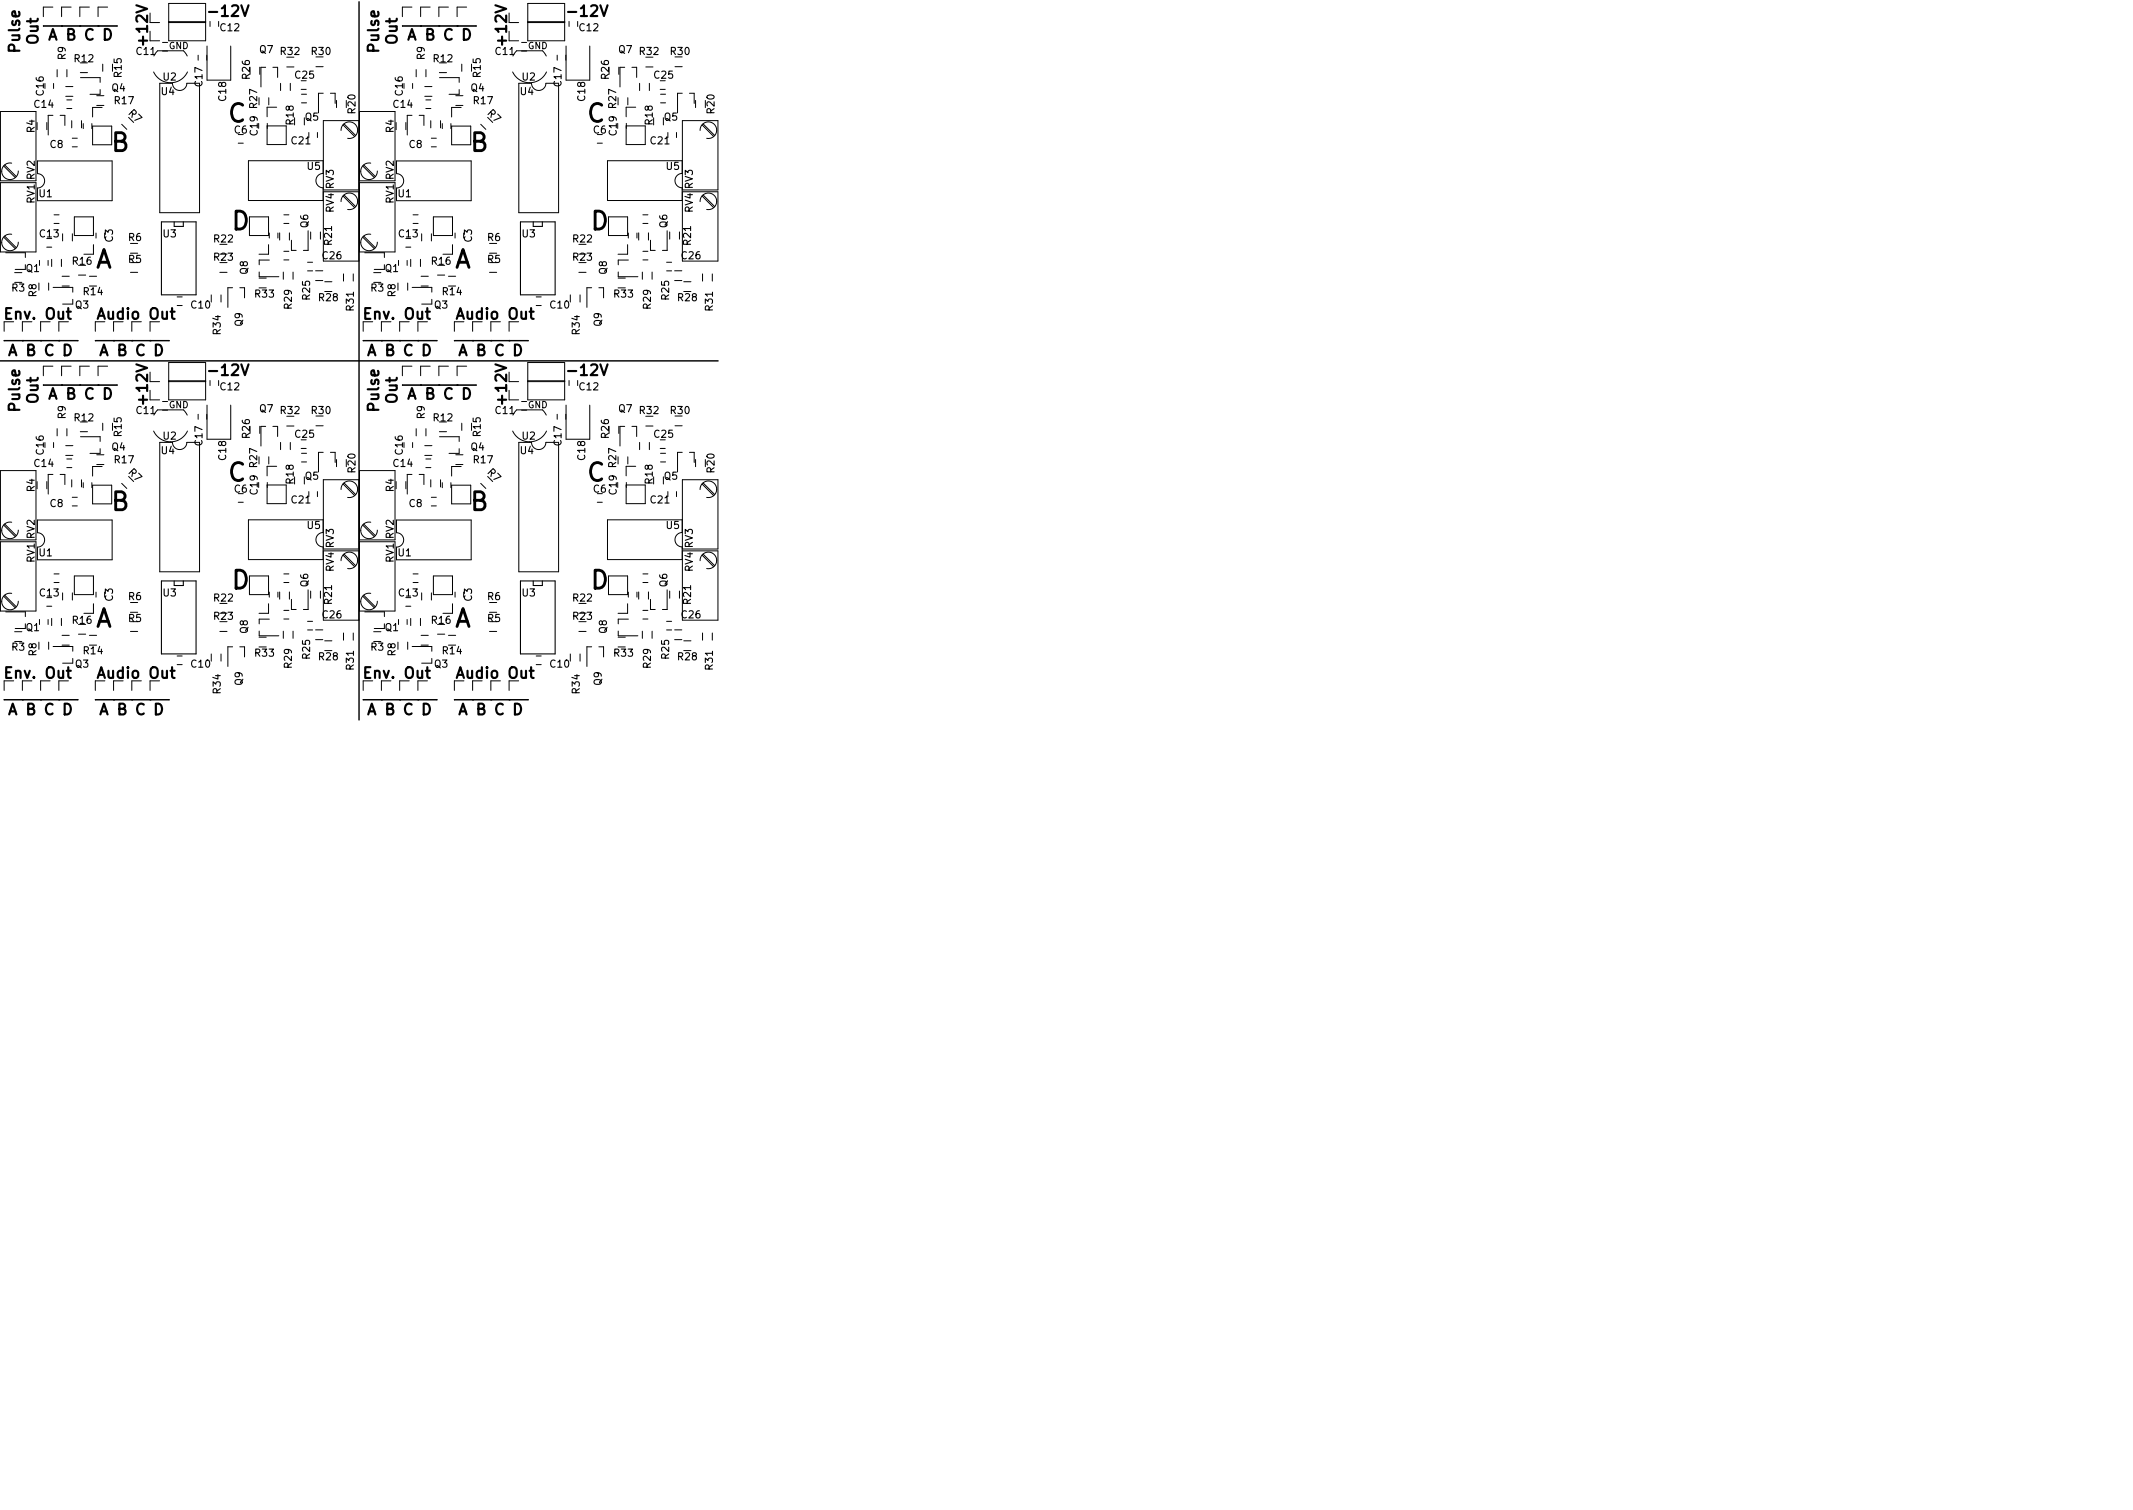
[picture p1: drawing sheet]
<svg xmlns="http://www.w3.org/2000/svg" width="297mm" height="210mm" viewBox="0 0 297 210" stroke-linecap="round" stroke-linejoin="round" font-family="sans-serif">
<defs><g id="words">
<g font-size="3.5">
<text x="31.8" y="17">C</text>
<text x="81.8" y="17">C</text>
<text x="15.5" y="21.1">B</text>
<text x="65.5" y="21.1">B</text>
<text x="32.3" y="32">D</text>
<text x="82.3" y="32">D</text>
<text x="13.2" y="37.4">A</text>
<text x="63.2" y="37.4">A</text>
<text x="15.5" y="71.1">B</text>
<text x="31.8" y="67">C</text>
<text x="65.5" y="71.1">B</text>
<text x="81.8" y="67">C</text>
<text x="32.3" y="82">D</text>
<text x="82.3" y="82">D</text>
<text x="13.2" y="87.4">A</text>
<text x="63.2" y="87.4">A</text>
</g>
<g font-size="2.1">
<text x="6.6" y="5.6">A B C D</text>
<text x="29.5" y="2.3">-12V</text>
<text x="56.6" y="5.6">A B C D</text>
<text x="79.5" y="2.3">-12V</text>
<text x="2.8" y="7.1" transform="rotate(-90 2.8 7.1)">Pulse</text>
<text x="5.3" y="6.1" transform="rotate(-90 5.3 6.1)">Out</text>
<text x="20.6" y="6.1" transform="rotate(-90 20.6 6.1)">+12V</text>
<text x="52.8" y="7.1" transform="rotate(-90 52.8 7.1)">Pulse</text>
<text x="55.3" y="6.1" transform="rotate(-90 55.3 6.1)">Out</text>
<text x="70.6" y="6.1" transform="rotate(-90 70.6 6.1)">+12V</text>
<text x=".5" y="44.5">Env. Out</text>
<text x="13.5" y="44.5">Audio Out</text>
<text x="50.5" y="44.5">Env. Out</text>
<text x="63.5" y="44.5">Audio Out</text>
<text x="1" y="49.6">A B C D</text>
<text x="13.7" y="49.6">A B C D</text>
<text x="29.5" y="52.3">-12V</text>
<text x="51" y="49.6">A B C D</text>
<text x="63.7" y="49.6">A B C D</text>
<text x="79.5" y="52.3">-12V</text>
<text x="2.8" y="57.1" transform="rotate(-90 2.8 57.1)">Pulse</text>
<text x="5.3" y="56.1" transform="rotate(-90 5.3 56.1)">Out</text>
<text x="6.6" y="55.6">A B C D</text>
<text x="20.6" y="56.1" transform="rotate(-90 20.6 56.1)">+12V</text>
<text x="52.8" y="57.1" transform="rotate(-90 52.8 57.1)">Pulse</text>
<text x="55.3" y="56.1" transform="rotate(-90 55.3 56.1)">Out</text>
<text x="56.6" y="55.6">A B C D</text>
<text x="70.6" y="56.1" transform="rotate(-90 70.6 56.1)">+12V</text>
<text x=".5" y="94.5">Env. Out</text>
<text x="13.5" y="94.5">Audio Out</text>
<text x="50.5" y="94.5">Env. Out</text>
<text x="63.5" y="94.5">Audio Out</text>
<text x="1" y="99.6">A B C D</text>
<text x="13.7" y="99.6">A B C D</text>
<text x="51" y="99.6">A B C D</text>
<text x="63.7" y="99.6">A B C D</text>
</g>
<g font-size="1.4">
<text x="30.7" y="4.3">C12</text>
<text x="80.7" y="4.3">C12</text>
<text x="9.1" y="8.3" transform="rotate(-90 9.1 8.3)">R9</text>
<text x="10.4" y="8.7">R12</text>
<text x="16.9" y="10.7" transform="rotate(-90 16.9 10.7)">R15</text>
<text x="19" y="7.6">C11</text>
<text x="22.7" y="11.2">U2</text>
<text x="28.2" y="12" transform="rotate(-90 28.2 12)">C17</text>
<text x="34.8" y="11" transform="rotate(-90 34.8 11)">R26</text>
<text x="36.2" y="7.4">Q7</text>
<text x="39.1" y="7.6">R32</text>
<text x="41.1" y="10.9">C25</text>
<text x="43.4" y="7.6">R30</text>
<text x="59.1" y="8.3" transform="rotate(-90 59.1 8.3)">R9</text>
<text x="60.4" y="8.7">R12</text>
<text x="66.9" y="10.7" transform="rotate(-90 66.9 10.7)">R15</text>
<text x="69" y="7.6">C11</text>
<text x="72.7" y="11.2">U2</text>
<text x="78.2" y="12" transform="rotate(-90 78.2 12)">C17</text>
<text x="84.8" y="11" transform="rotate(-90 84.8 11)">R26</text>
<text x="86.2" y="7.4">Q7</text>
<text x="89.1" y="7.6">R32</text>
<text x="91.1" y="10.9">C25</text>
<text x="93.4" y="7.6">R30</text>
<text x="4.8" y="15">C14</text>
<text x="6.1" y="13.2" transform="rotate(-90 6.1 13.2)">C16</text>
<text x="15.6" y="12.7">Q4</text>
<text x="16" y="14.5">R17</text>
<text x="17.8" y="15.9" transform="rotate(45 17.8 15.9)">R7</text>
<text x="22.5" y="13.2">U4</text>
<text x="31.5" y="14" transform="rotate(-90 31.5 14)">C18</text>
<text x="35.8" y="15" transform="rotate(-90 35.8 15)">R27</text>
<text x="40.9" y="17.3" transform="rotate(-90 40.9 17.3)">R18</text>
<text x="42.5" y="16.8">Q5</text>
<text x="49.5" y="15.8" transform="rotate(-90 49.5 15.8)">R20</text>
<text x="54.8" y="15">C14</text>
<text x="56.1" y="13.2" transform="rotate(-90 56.1 13.2)">C16</text>
<text x="65.6" y="12.7">Q4</text>
<text x="66" y="14.5">R17</text>
<text x="67.8" y="15.9" transform="rotate(45 67.8 15.9)">R7</text>
<text x="72.5" y="13.2">U4</text>
<text x="81.5" y="14" transform="rotate(-90 81.5 14)">C18</text>
<text x="85.8" y="15" transform="rotate(-90 85.8 15)">R27</text>
<text x="90.9" y="17.3" transform="rotate(-90 90.9 17.3)">R18</text>
<text x="92.5" y="16.8">Q5</text>
<text x="99.5" y="15.8" transform="rotate(-90 99.5 15.8)">R20</text>
<text x="4.8" y="18.4" transform="rotate(-90 4.8 18.4)">R4</text>
<text x="7" y="20.6">C8</text>
<text x="32.6" y="18.6">C6</text>
<text x="35.9" y="18.8" transform="rotate(-90 35.9 18.8)">C19</text>
<text x="40.6" y="20.1">C21</text>
<text x="42.8" y="23.6">U5</text>
<text x="54.8" y="18.4" transform="rotate(-90 54.8 18.4)">R4</text>
<text x="57" y="20.6">C8</text>
<text x="82.6" y="18.6">C6</text>
<text x="85.9" y="18.8" transform="rotate(-90 85.9 18.8)">C19</text>
<text x="90.6" y="20.1">C21</text>
<text x="92.8" y="23.6">U5</text>
<text x="4.8" y="28.3" transform="rotate(-90 4.8 28.3)">RV1</text>
<text x="4.8" y="25" transform="rotate(-90 4.8 25)">RV2</text>
<text x="5.5" y="27.5">U1</text>
<text x="46.5" y="29.6" transform="rotate(-90 46.5 29.6)">RV4</text>
<text x="46.5" y="26.3" transform="rotate(-90 46.5 26.3)">RV3</text>
<text x="54.8" y="28.3" transform="rotate(-90 54.8 28.3)">RV1</text>
<text x="54.8" y="25" transform="rotate(-90 54.8 25)">RV2</text>
<text x="55.5" y="27.5">U1</text>
<text x="96.5" y="29.6" transform="rotate(-90 96.5 29.6)">RV4</text>
<text x="96.5" y="26.3" transform="rotate(-90 96.5 26.3)">RV3</text>
<text x="5.6" y="33">C13</text>
<text x="15.7" y="33.7" transform="rotate(-90 15.7 33.7)">C3</text>
<text x="17.9" y="33.6">R6</text>
<text x="22.7" y="33">U3</text>
<text x="29.8" y="33.8">R22</text>
<text x="42.9" y="31.7" transform="rotate(-90 42.9 31.7)">Q6</text>
<text x="46.2" y="34.1" transform="rotate(-90 46.2 34.1)">R21</text>
<text x="55.6" y="33">C13</text>
<text x="65.7" y="33.7" transform="rotate(-90 65.7 33.7)">C3</text>
<text x="67.9" y="33.6">R6</text>
<text x="72.7" y="33">U3</text>
<text x="79.8" y="33.8">R22</text>
<text x="92.9" y="31.7" transform="rotate(-90 92.9 31.7)">Q6</text>
<text x="96.2" y="34.1" transform="rotate(-90 96.2 34.1)">R21</text>
<text x="1.7" y="40.6">R3</text>
<text x="3.6" y="37.9">Q1</text>
<text x="5.1" y="41.3" transform="rotate(-90 5.1 41.3)">R8</text>
<text x="10.2" y="36.9">R16</text>
<text x="11.7" y="41.1">R14</text>
<text x="17.9" y="36.6">R5</text>
<text x="29.8" y="36.3">R23</text>
<text x="34.5" y="38.2" transform="rotate(-90 34.5 38.2)">Q8</text>
<text x="35.6" y="41.4">R33</text>
<text x="43.2" y="41.7" transform="rotate(-90 43.2 41.7)">R25</text>
<text x="44.4" y="41.9">R28</text>
<text x="45" y="36.1">C26</text>
<text x="51.7" y="40.6">R3</text>
<text x="53.6" y="37.9">Q1</text>
<text x="55.1" y="41.3" transform="rotate(-90 55.1 41.3)">R8</text>
<text x="60.2" y="36.9">R16</text>
<text x="61.7" y="41.1">R14</text>
<text x="67.9" y="36.6">R5</text>
<text x="79.8" y="36.3">R23</text>
<text x="84.5" y="38.2" transform="rotate(-90 84.5 38.2)">Q8</text>
<text x="85.6" y="41.4">R33</text>
<text x="93.2" y="41.7" transform="rotate(-90 93.2 41.7)">R25</text>
<text x="94.4" y="41.9">R28</text>
<text x="95" y="36.1">C26</text>
<text x="10.5" y="43">Q3</text>
<text x="26.7" y="43">C10</text>
<text x="30.7" y="46.5" transform="rotate(-90 30.7 46.5)">R34</text>
<text x="33.8" y="45.4" transform="rotate(-90 33.8 45.4)">Q9</text>
<text x="40.6" y="43" transform="rotate(-90 40.6 43)">R29</text>
<text x="49.3" y="43.2" transform="rotate(-90 49.3 43.2)">R31</text>
<text x="60.5" y="43">Q3</text>
<text x="76.7" y="43">C10</text>
<text x="80.7" y="46.5" transform="rotate(-90 80.7 46.5)">R34</text>
<text x="83.8" y="45.4" transform="rotate(-90 83.8 45.4)">Q9</text>
<text x="90.6" y="43" transform="rotate(-90 90.6 43)">R29</text>
<text x="99.3" y="43.2" transform="rotate(-90 99.3 43.2)">R31</text>
<text x="9.1" y="58.3" transform="rotate(-90 9.1 58.3)">R9</text>
<text x="10.4" y="58.7">R12</text>
<text x="19" y="57.6">C11</text>
<text x="30.7" y="54.3">C12</text>
<text x="36.2" y="57.4">Q7</text>
<text x="39.1" y="57.6">R32</text>
<text x="43.4" y="57.6">R30</text>
<text x="59.1" y="58.3" transform="rotate(-90 59.1 58.3)">R9</text>
<text x="60.4" y="58.7">R12</text>
<text x="69" y="57.6">C11</text>
<text x="80.7" y="54.3">C12</text>
<text x="86.2" y="57.4">Q7</text>
<text x="89.1" y="57.6">R32</text>
<text x="93.4" y="57.6">R30</text>
<text x="4.8" y="65">C14</text>
<text x="6.1" y="63.2" transform="rotate(-90 6.1 63.2)">C16</text>
<text x="15.6" y="62.7">Q4</text>
<text x="16" y="64.5">R17</text>
<text x="16.9" y="60.7" transform="rotate(-90 16.9 60.7)">R15</text>
<text x="17.8" y="65.9" transform="rotate(45 17.8 65.9)">R7</text>
<text x="22.5" y="63.2">U4</text>
<text x="22.7" y="61.2">U2</text>
<text x="28.2" y="62" transform="rotate(-90 28.2 62)">C17</text>
<text x="31.5" y="64" transform="rotate(-90 31.5 64)">C18</text>
<text x="34.8" y="61" transform="rotate(-90 34.8 61)">R26</text>
<text x="35.8" y="65" transform="rotate(-90 35.8 65)">R27</text>
<text x="41.1" y="60.9">C25</text>
<text x="49.5" y="65.8" transform="rotate(-90 49.5 65.8)">R20</text>
<text x="54.8" y="65">C14</text>
<text x="56.1" y="63.2" transform="rotate(-90 56.1 63.2)">C16</text>
<text x="65.6" y="62.7">Q4</text>
<text x="66" y="64.5">R17</text>
<text x="66.9" y="60.7" transform="rotate(-90 66.9 60.7)">R15</text>
<text x="67.8" y="65.9" transform="rotate(45 67.8 65.9)">R7</text>
<text x="72.5" y="63.2">U4</text>
<text x="72.7" y="61.2">U2</text>
<text x="78.2" y="62" transform="rotate(-90 78.2 62)">C17</text>
<text x="81.5" y="64" transform="rotate(-90 81.5 64)">C18</text>
<text x="84.8" y="61" transform="rotate(-90 84.8 61)">R26</text>
<text x="85.8" y="65" transform="rotate(-90 85.8 65)">R27</text>
<text x="91.1" y="60.9">C25</text>
<text x="99.5" y="65.8" transform="rotate(-90 99.5 65.8)">R20</text>
<text x="4.8" y="68.4" transform="rotate(-90 4.8 68.4)">R4</text>
<text x="7" y="70.6">C8</text>
<text x="32.6" y="68.6">C6</text>
<text x="35.9" y="68.8" transform="rotate(-90 35.9 68.8)">C19</text>
<text x="40.6" y="70.1">C21</text>
<text x="40.9" y="67.3" transform="rotate(-90 40.9 67.3)">R18</text>
<text x="42.5" y="66.8">Q5</text>
<text x="54.8" y="68.4" transform="rotate(-90 54.8 68.4)">R4</text>
<text x="57" y="70.6">C8</text>
<text x="82.6" y="68.6">C6</text>
<text x="85.9" y="68.8" transform="rotate(-90 85.9 68.8)">C19</text>
<text x="90.6" y="70.1">C21</text>
<text x="90.9" y="67.3" transform="rotate(-90 90.9 67.3)">R18</text>
<text x="92.5" y="66.8">Q5</text>
<text x="4.8" y="75" transform="rotate(-90 4.8 75)">RV2</text>
<text x="5.5" y="77.5">U1</text>
<text x="42.8" y="73.6">U5</text>
<text x="46.5" y="76.3" transform="rotate(-90 46.5 76.3)">RV3</text>
<text x="54.8" y="75" transform="rotate(-90 54.8 75)">RV2</text>
<text x="55.5" y="77.5">U1</text>
<text x="92.8" y="73.6">U5</text>
<text x="96.5" y="76.3" transform="rotate(-90 96.5 76.3)">RV3</text>
<text x="4.8" y="78.3" transform="rotate(-90 4.8 78.3)">RV1</text>
<text x="5.6" y="83">C13</text>
<text x="15.7" y="83.7" transform="rotate(-90 15.7 83.7)">C3</text>
<text x="17.9" y="83.6">R6</text>
<text x="22.7" y="83">U3</text>
<text x="29.8" y="83.8">R22</text>
<text x="42.9" y="81.7" transform="rotate(-90 42.9 81.7)">Q6</text>
<text x="46.5" y="79.6" transform="rotate(-90 46.5 79.6)">RV4</text>
<text x="54.8" y="78.3" transform="rotate(-90 54.8 78.3)">RV1</text>
<text x="55.6" y="83">C13</text>
<text x="65.7" y="83.7" transform="rotate(-90 65.7 83.7)">C3</text>
<text x="67.9" y="83.6">R6</text>
<text x="72.7" y="83">U3</text>
<text x="79.8" y="83.8">R22</text>
<text x="92.9" y="81.7" transform="rotate(-90 92.9 81.7)">Q6</text>
<text x="96.5" y="79.6" transform="rotate(-90 96.5 79.6)">RV4</text>
<text x="3.6" y="87.9">Q1</text>
<text x="10.2" y="86.9">R16</text>
<text x="17.9" y="86.6">R5</text>
<text x="29.8" y="86.3">R23</text>
<text x="34.5" y="88.2" transform="rotate(-90 34.5 88.2)">Q8</text>
<text x="45" y="86.1">C26</text>
<text x="46.2" y="84.1" transform="rotate(-90 46.2 84.1)">R21</text>
<text x="53.6" y="87.9">Q1</text>
<text x="60.2" y="86.9">R16</text>
<text x="67.9" y="86.6">R5</text>
<text x="79.8" y="86.3">R23</text>
<text x="84.5" y="88.2" transform="rotate(-90 84.5 88.2)">Q8</text>
<text x="95" y="86.1">C26</text>
<text x="96.2" y="84.1" transform="rotate(-90 96.2 84.1)">R21</text>
<text x="1.7" y="90.6">R3</text>
<text x="5.1" y="91.3" transform="rotate(-90 5.1 91.3)">R8</text>
<text x="10.5" y="93">Q3</text>
<text x="11.7" y="91.1">R14</text>
<text x="26.7" y="93">C10</text>
<text x="33.8" y="95.4" transform="rotate(-90 33.8 95.4)">Q9</text>
<text x="35.6" y="91.4">R33</text>
<text x="40.6" y="93" transform="rotate(-90 40.6 93)">R29</text>
<text x="43.2" y="91.7" transform="rotate(-90 43.2 91.7)">R25</text>
<text x="44.4" y="91.9">R28</text>
<text x="49.3" y="93.2" transform="rotate(-90 49.3 93.2)">R31</text>
<text x="51.7" y="90.6">R3</text>
<text x="55.1" y="91.3" transform="rotate(-90 55.1 91.3)">R8</text>
<text x="60.5" y="93">Q3</text>
<text x="61.7" y="91.1">R14</text>
<text x="76.7" y="93">C10</text>
<text x="83.8" y="95.4" transform="rotate(-90 83.8 95.4)">Q9</text>
<text x="85.6" y="91.4">R33</text>
<text x="90.6" y="93" transform="rotate(-90 90.6 93)">R29</text>
<text x="93.2" y="91.7" transform="rotate(-90 93.2 91.7)">R25</text>
<text x="94.4" y="91.9">R28</text>
<text x="99.3" y="93.2" transform="rotate(-90 99.3 93.2)">R31</text>
<text x="30.7" y="96.5" transform="rotate(-90 30.7 96.5)">R34</text>
<text x="80.7" y="96.5" transform="rotate(-90 80.7 96.5)">R34</text>
</g>
<g font-size="1.3">
<text x="23.5" y="6.8">GND</text>
<text x="73.5" y="6.8">GND</text>
<text x="23.5" y="56.8">GND</text>
<text x="73.5" y="56.8">GND</text>
</g>
</g></defs>
<g fill="none" stroke="#000" stroke-width=".3">
<path d="M9.3 43.4h.6M9.5 42.9v1.3l.1 .1 .3 .1M23.7 43.4h.6M24 42.9v1.3v.1l.3 .1M59.3 43.4h.6M59.5 42.9v1.3l.1 .1 .3 .1M73.7 43.4h.6M74 42.9v1.3v.1l.3 .1M9.3 93.4h.6M9.5 92.9v1.3l.1 .1 .3 .1M23.7 93.4h.6M24 92.9v1.3v.1l.3 .1"/>
<path d="M59.3 93.4h.6M59.5 92.9v1.3l.1 .1 .3 .1M73.7 93.4h.6M74 92.9v1.3v.1l.3 .1"/>
</g>
<path d="M50 .2v100M0 50.2h100" fill="none" stroke="#000" stroke-width=".2"/>
<g fill="none" stroke="#000" stroke-width=".14">
<path d="M.1 15.5h4.9v9.7h-4.9zM6.5 17.1v1M7.4 1h-1.4v1.3M7.4 16.1h-.7v2.7M7.5 11.6v.7M8 9.7v1M8.4 16.1h.6v1.4M9.2 13.4h1M9.2 12.1h1M9.3 13.9h.7M9.3 15.1h.7M9.3 9.7v1"/>
<path d="M9.9 1h-1.3v1.3M10 16.8v1M10.1 19.2h.7M11.2 10.1h1M11.2 10.8h2.7M11.3 16.8v1M11.6 17.2v.7M12.4 1h-1.3v1.3M12.8 17.2v.7M13.5 13.3h1M13.5 14.7h1M13.9 12.5v.6h-1.4"/>
<path d="M13.9 10.8v.7M14.2 15h-1.3v1.3M14.3 8.9v1M15 1h-1.3v1.3M15.6 17.6h-2.7v2.6h2.7M16.9 17.3l.8 .7M20.9 5.7h1.3M20.9 3.1h1.3M21.4 10a2.6 2.6 0 0 0 2.3 1.5 2.6 2.6 0 0 0 2.4-1.5M21.4 7.8l.5-.7h3.6l.6 .7M22.2 11.6h1.8a1 1 0 0 0 1 1 1 1 0 0 0 1-1h1.8v18h-5.6zM22.6 5.9h.7"/>
<path d="M22.6 7.1h.7M23.5 .5h5.1v5.2h-5.1zM23.5 3h5.1M23.5 3.1h5.1M27.6 7.7v.7M28.8 7.7v.7M28.8 6.4v4.8h3.3v-4.8M29.2 3v.7M33.2 19.9h.7M36.2 9.4v1M37 9.4h-.7v2.7M37.2 17.5h2.7v2.6h-2.7z"/>
<path d="M37.2 17.2v.7M37.4 13.6v1M38 9.4h.7v1.4M38.5 14.9h-1.3v1.4M39.1 11.6v1M39.9 9.3h1M40.4 11.6v1M41.9 12.4h.7M42 14.3h.7M42 13.1h.7M42.4 16.4v1M43 18.5v.7"/>
<path d="M44 9.3h1M44.2 18.5v.7M45 13h-.6v2.7M45 16.8h5v9.6h-5zM46 13h.7v1.4M46.9 14v1M47.8 17.4l1.6 1.6M47.9 17.3l1.6 1.6M49.8 18.1a1.15 1.15 0 0 1-1.4 1.2M49.8 18.1a1.16 1.16 0 0 0-1.2-1.1 1.16 1.16 0 0 0-1.1 1.2M50.1 15.5h4.9v9.7h-4.9zM56.5 17.1v1"/>
<path d="M57.4 1h-1.4v1.3M57.4 16.1h-.7v2.7M57.5 11.6v.7M58 9.7v1M58.4 16.1h.6v1.4M59.2 13.4h1M59.2 12.1h1M59.3 13.9h.7M59.3 15.1h.7M59.3 9.7v1M59.9 1h-1.3v1.3M60 16.8v1"/>
<path d="M60.1 19.2h.7M61.2 10.1h1M61.2 10.8h2.7M61.3 16.8v1M61.6 17.2v.7M62.4 1h-1.3v1.3M62.8 17.2v.7M63.5 13.3h1M63.5 14.7h1M63.9 12.5v.6h-1.4M63.9 10.8v.7M64.2 15h-1.3v1.3"/>
<path d="M64.3 8.9v1M65 1h-1.3v1.3M65.6 17.6h-2.7v2.6h2.7M66.9 17.3l.8 .7M70.9 5.7h1.3M70.9 3.1h1.3M71.4 10a2.6 2.6 0 0 0 2.3 1.5 2.6 2.6 0 0 0 2.4-1.5M71.4 7.8l.5-.7h3.6l.6 .7M72.2 11.6h1.8a1 1 0 0 0 1 1 1 1 0 0 0 1-1h1.8v18h-5.6zM72.6 5.9h.7M72.6 7.1h.7M73.5 .5h5.1v5.2h-5.1z"/>
<path d="M73.5 3h5.1M73.5 3.1h5.1M77.6 7.7v.7M78.8 7.7v.7M78.8 6.4v4.8h3.3v-4.8M79.2 3v.7M83.2 19.9h.7M86.2 9.4v1M87 9.4h-.7v2.7M87.2 17.2v2.9h2.7v-2.6h-2.7M87.4 13.6v1M88 9.4h.7v1.4"/>
<path d="M88.5 14.9h-1.3v1.4M89.1 11.6v1M89.9 9.3h1M90.4 11.6v1M91.9 12.4h.7M92 14.3h.7M92 13.1h.7M92.4 16.4v1M93 18.5v.7M94 9.3h1M94.2 18.5v.7M95 13h-.6v2.7"/>
<path d="M95 16.8h5v9.6h-5zM96 13h.7v1.4M96.9 14v1M97.8 17.4l1.6 1.6M97.9 17.3l1.6 1.6M99.8 18.1a1.15 1.15 0 0 1-1.4 1.2M99.8 18.1a1.16 1.16 0 0 0-1.2-1.1 1.16 1.16 0 0 0-1.1 1.2M.1 25.4h4.9v9.7h-4.9zM.5 23.1l1.6 1.6M.5 33l1.6 1.6M.7 23l1.6 1.6M.7 32.9l1.6 1.6"/>
<path d="M.8 35.2h2.7v.7M1.6 22.7a1.15 1.15 0 0 0-1.4 1.2M1.6 32.6a1.15 1.15 0 0 0-1.4 1 1.15 1.15 0 0 0 1.1 1.3 1.15 1.15 0 0 0 1.2-1.2M2 38h1M2.1 37.5h1.4M2.5 23.8a1.15 1.15 0 0 1-1.1 1.2 1.15 1.15 0 0 1-1.2-1.2M5.2 24.2a1 1 0 0 1 1 1 1 1 0 0 1-1 1M5.2 22.4h10.4v5.5h-10.4M5.5 36.3v.7M6.5 34.4h.7M6.7 36.3v.7M6.8 39.4v1"/>
<path d="M7.2 36.1v1M7.5 31.1h.7M7.5 29.9h.7M8.6 36.1v1M8.6 38.5h1M8.6 39.8h1M8.7 32.6v1M10.1 20.4h.7M10.1 32.6v1M10.4 30.2h2.6v2.6h-2.6zM10.9 38.3h1M13.4 32.4v.7"/>
<path d="M18.2 37.9h1M30.6 37.9h1M34.7 30.2h2.7v2.6h-2.7M36.1 38.7h1M36.1 37.9v.6h2.7M37.4 34.1v1.3h-1.3M37.5 32.4v.7M37.5 36.2h-1.4v.7M38.7 32.4v.7M38.9 32.4v1M39.5 37.9v1M39.5 36.2h.7"/>
<path d="M39.5 35h.7M39.5 31.1h.7M39.5 29.9h.7M40.3 32.4v1M40.6 33.5v1.4h.6M40.8 37.9v1M42.2 34.9h.7M42.8 37.7h.7M42.8 36.5h.7M42.9 32.1v2.8M43.3 32.3v1M43.9 37.7h1.1"/>
<path d="M43.9 39.1h1.1M44.6 32.3v1M45 22.4h-10.4v5.5h10.4v-1.7a1 1 0 0 1-1-1 1 1 0 0 1 1-1M45 26.7h5v9.7h-5zM45.2 39.2h1M47.8 27.3l1.6 1.6M47.8 38.1v1M47.9 27.2l1.6 1.6M49.2 38.1v1M49.8 28a1.15 1.15 0 0 1-1.4 1.2M49.8 28a1.16 1.16 0 0 0-1.2-1.1 1.16 1.16 0 0 0-1.1 1.2M50.1 25.4h4.9v9.7h-4.9z"/>
<path d="M50.5 23.1l1.6 1.6M50.5 33l1.6 1.6M50.7 23l1.6 1.6M50.7 32.9l1.6 1.6M50.8 35.2h2.7v.7M51.6 22.7a1.15 1.15 0 0 0-1.4 1.2M51.6 32.6a1.15 1.15 0 0 0-1.4 1 1.15 1.15 0 0 0 1.1 1.3 1.15 1.15 0 0 0 1.2-1.2M52 38h1M52.1 37.5h1.4M52.5 23.8a1.15 1.15 0 0 1-1.1 1.2 1.15 1.15 0 0 1-1.2-1.2M55.2 24.2a1 1 0 0 1 1 1 1 1 0 0 1-1 1M55.2 22.4h10.4v5.5h-10.4"/>
<path d="M55.5 36.3v.7M56.5 34.4h.7M56.7 36.3v.7M56.8 39.4v1M57.2 36.1v1M57.5 31.1h.7M57.5 29.9h.7M58.6 36.1v1M58.6 38.5h1M58.6 39.8h1M58.7 32.6v1M60.1 20.4h.7"/>
<path d="M60.1 32.6v1M60.4 30.2h2.6v2.6h-2.6zM60.9 38.3h1M63.4 32.4v.7M68.2 37.9h1M80.6 37.9h1M84.7 30.2h2.7v2.6h-2.7M86.1 38.7h1M86.1 37.9v.6h2.7M87.4 34.1v1.3h-1.3M87.5 32.4v.7M87.5 36.2h-1.4v.7"/>
<path d="M88.7 32.4v.7M88.9 32.4v1M89.5 37.9v1M89.5 36.2h.7M89.5 35h.7M89.5 31.1h.7M89.5 29.9h.7M90.3 32.4v1M90.6 33.5v1.4h.6M90.8 37.9v1M92.8 37.7h.7M92.8 36.5h.7"/>
<path d="M92.9 32.1v2.8h-.7M93.3 32.3v1M94 37.7h1M94 39.1h1M94.6 32.3v1M95 22.4h-10.4v5.5h10.4v-1.7a1 1 0 0 1-1-1 1 1 0 0 1 1-1M95 26.7h5v9.7h-5zM95.2 39.2h1M97.5 28.1a1.15 1.15 0 0 1 1.2-1.2 1.15 1.15 0 0 1 1.1 1.3 1.15 1.15 0 0 1-1.4 1M97.8 27.3l1.6 1.6M97.8 38.1v1M97.9 27.2l1.6 1.6"/>
<path d="M99.2 38.1v1M.6 44.8v1.3M3.1 44.8v1.3M5.7 44.8v1.3M7.4 51h-1.4v1.3M7.4 40h2.7M8 59.7v1M8.2 47.4h2.7l-2.7 .1M8.2 44.8v1.3M8.7 42.3h1.4M9.3 59.7v1M9.9 51h-1.3v1.3"/>
<path d="M10.1 40v.7M12.4 51h-1.3v1.3M13.3 44.8v1.3M14.3 58.9v1M15 51h-1.3v1.3M15.8 44.8v1.3M18.4 44.8v1.3M20.9 55.7h1.3M20.9 53.1h1.3M20.9 47.4h2.7l-2.7 .1M20.9 44.8v1.3M21.4 57.8l.5-.7h3.6l.6 .7"/>
<path d="M22.6 55.9h.7M22.6 57.1h.7M23.5 50.5h5.1v5.2h-5.1zM23.5 53h5.1M23.5 53.1h5.1M24.7 41.3h.7M24.7 42.5h.7M27.6 57.7v.7M28.8 57.7v.7M28.8 56.4v4.8h3.3v-4.8M29.2 53v.7M29.4 41.1v1"/>
<path d="M30.8 41.1v1M32.4 40.1h-.7v2.7M33.4 40.1h.7v1.4M36.2 59.4v1M37 59.4h-.7v2.7M38 59.4h.7v1.4M39.9 59.3h1M44 59.3h1M50.6 44.8v1.3M53.1 44.8v1.3M55.7 44.8v1.3M57.4 51h-1.4v1.3"/>
<path d="M57.4 40h2.7M58 59.7v1M58.2 47.4h2.7l-2.7 .1M58.2 44.8v1.3M58.7 42.3h1.4M59.3 59.7v1M59.9 51h-1.3v1.3M60.1 40v.7M62.4 51h-1.3v1.3M63.3 44.8v1.3M64.3 58.9v1M65 51h-1.3v1.3"/>
<path d="M65.8 44.8v1.3M68.4 44.8v1.3M70.9 55.7h1.3M70.9 53.1h1.3M70.9 47.4h2.7l-2.7 .1M70.9 44.8v1.3M71.4 57.8l.5-.7h3.6l.6 .7M72.6 55.9h.7M72.6 57.1h.7M73.5 50.5h5.1v5.2h-5.1zM73.5 53h5.1M73.5 53.1h5.1"/>
<path d="M74.7 41.3h.7M74.7 42.5h.7M77.6 57.7v.7M78.8 57.7v.7M78.8 56.4v4.8h3.3v-4.8M79.2 53v.7M79.4 41.1v1M80.8 41.1v1M81.7 40.1h.7M81.7 40.1v2.7M83.4 40.1h.7v1.4M86.2 59.4v1"/>
<path d="M87 59.4h-.7v2.7M88 59.4h.7v1.4M89.9 59.3h1M94 59.3h1M.1 65.5h4.9v9.7h-4.9zM.1 75.4h4.9v9.7h-4.9zM.5 73.1l1.6 1.6M.7 73l1.6 1.6M1.6 72.7a1.15 1.15 0 0 0-1.4 1.2M2.5 73.8a1.15 1.15 0 0 1-1.1 1.2 1.15 1.15 0 0 1-1.2-1.2M5.2 74.2a1 1 0 0 1 1 1 1 1 0 0 1-1 1M5.2 72.4h10.4v5.5h-10.4"/>
<path d="M6.5 67.1v1M7.4 66.1h-.7v2.7M7.5 61.6v.7M7.5 79.9h.7M8.4 66.1h.6v1.4M9.2 63.4h1M9.2 62.1h1M9.3 63.9h.7M9.3 65.1h.7M10 66.8v1M10.1 69.2h.7M10.1 70.4h.7"/>
<path d="M11.2 60.1h1M11.2 60.8h2.7M11.3 66.8v1M11.6 67.2v.7M12.8 67.2v.7M13.5 63.3h1M13.5 64.7h1M13.9 62.5v.6h-1.4M13.9 60.8v.7M14.2 65h-1.3v1.3M15.6 67.6h-2.7v2.6h2.7M16.9 67.3l.8 .7"/>
<path d="M21.4 60a2.6 2.6 0 0 0 2.3 1.5 2.6 2.6 0 0 0 2.4-1.5M22.2 61.6h1.8a1 1 0 0 0 1 1 1 1 0 0 0 1-1h1.8v18h-5.6zM33.2 69.9h.7M37.2 67.5h2.7v2.6h-2.7zM37.2 67.2v.7M37.4 63.6v1M38.5 64.9h-1.3v1.4M39.1 61.6v1M39.5 79.9h.7M40.4 61.6v1M41.9 62.4h.7M42 64.3h.7"/>
<path d="M42 63.1h.7M42.4 66.4v1M43 68.5v.7M44.2 68.5v.7M45 72.4h-10.4v5.5h10.4v-1.7a1 1 0 0 1-1-1 1 1 0 0 1 1-1M45 63h-.7l.1 2.7M45 66.8h5v9.6h-5zM45 76.7h5v9.7h-5zM46 63h.7v1.4M46.9 64v1M47.8 67.4l1.6 1.6M47.8 77.3l1.6 1.6"/>
<path d="M47.9 67.3l1.6 1.6M47.9 77.2l1.6 1.6M49.8 68.1a1.15 1.15 0 0 1-1.4 1.2M49.8 78a1.15 1.15 0 0 1-1.4 1.2M49.8 68.1a1.16 1.16 0 0 0-1.2-1.1 1.16 1.16 0 0 0-1.1 1.2M49.8 78a1.16 1.16 0 0 0-1.2-1.1 1.16 1.16 0 0 0-1.1 1.2M50.1 65.5h4.9v9.7h-4.9zM50.1 75.4h4.9v9.7h-4.9zM50.5 73.1l1.6 1.6M50.7 73l1.6 1.6M51.6 72.7a1.15 1.15 0 0 0-1.4 1.2M52.5 73.8a1.15 1.15 0 0 1-1.1 1.2 1.15 1.15 0 0 1-1.2-1.2"/>
<path d="M55.2 74.2a1 1 0 0 1 1 1 1 1 0 0 1-1 1M55.2 72.4h10.4v5.5h-10.4M56.5 67.1v1M57.4 66.1h-.7v2.7M57.5 61.6v.7M57.5 79.9h.7M58.4 66.1h.6v1.4M59.2 63.4h1M59.2 62.1h1M59.3 63.9h.7M59.3 65.1h.7M60 66.8v1"/>
<path d="M60.1 69.2h.7M60.1 70.4h.7M61.2 60.1h1M61.2 60.8h2.7M61.3 66.8v1M61.6 67.2v.7M62.8 67.2v.7M63.5 63.3h1M63.5 64.7h1M63.9 62.5v.6h-1.4M63.9 60.8v.7M64.2 65h-1.3v1.3"/>
<path d="M65.6 67.6h-2.7v2.6h2.7M66.9 67.3l.8 .7M71.4 60a2.6 2.6 0 0 0 2.3 1.5 2.6 2.6 0 0 0 2.4-1.5M72.2 61.6h1.8a1 1 0 0 0 1 1 1 1 0 0 0 1-1h1.8v18h-5.6zM83.2 69.9h.7M87.2 67.2v2.9h2.7v-2.6h-2.7M87.4 63.6v1M88.5 64.9h-1.3v1.4M89.1 61.6v1M89.5 79.9h.7M90.4 61.6v1M91.9 62.4h.7"/>
<path d="M92 64.3h.7M92 63.1h.7M92.4 66.4v1M93 68.5v.7M94.2 68.5v.7M95 72.4h-10.4v5.5h10.4v-1.7a1 1 0 0 1-1-1 1 1 0 0 1 1-1M95 63h-.7l.1 2.7M95 66.8h5v9.6h-5zM95 76.7h5v9.7h-5zM96 63h.7v1.4M96.9 64v1M97.5 78.1a1.15 1.15 0 0 1 1.2-1.2 1.15 1.15 0 0 1 1.1 1.3 1.15 1.15 0 0 1-1.4 1"/>
<path d="M97.8 67.4l1.6 1.6M97.8 77.3l1.6 1.6M97.9 67.3l1.6 1.6M97.9 77.2l1.6 1.6M99.8 68.1a1.15 1.15 0 0 1-1.4 1.2M99.8 68.1a1.16 1.16 0 0 0-1.2-1.1 1.16 1.16 0 0 0-1.1 1.2M.5 83l1.6 1.6M.6 94.8v1.3M.7 82.9l1.6 1.6M.8 85.2h2.7v.7M1.6 82.6a1.15 1.15 0 0 0-1.4 1 1.15 1.15 0 0 0 1.1 1.3 1.15 1.15 0 0 0 1.2-1.2M2 88h1"/>
<path d="M2.1 87.5h1.4M3.1 94.8v1.3M5.5 86.3v.7M5.7 94.8v1.3M6.5 84.4h.7M6.7 86.3v.7M6.8 89.4v1M7.2 86.1v1M7.4 90h2.7M7.5 81.1h.7M8.2 97.4h2.7l-2.7 .1M8.2 94.8v1.3"/>
<path d="M8.6 86.1v1M8.6 88.5h1M8.6 89.8h1M8.7 82.6v1M8.7 92.3h1.4M10.1 82.6v1M10.1 90v.7M10.4 80.2h2.6v2.6h-2.6zM10.9 88.3h1M13.3 94.8v1.3M13.4 82.4v.7M15.8 94.8v1.3"/>
<path d="M18.2 87.9h1M18.4 94.8v1.3M20.9 97.4h2.7l-2.7 .1M20.9 94.8v1.3M24.7 91.3h.7M24.7 92.5h.7M29.4 91.1v1M30.6 87.9h1M30.8 91.1v1M32.4 90.1h-.7v2.7M33.4 90.1h.7v1.4M34.7 80.2h2.7v2.6h-2.7"/>
<path d="M36.1 88.7h1M36.1 87.9v.6h2.7M37.4 84.1v1.3h-1.3M37.5 82.4v.7M37.5 86.2h-1.4v.7M38.7 82.4v.7M38.9 82.4v1M39.5 87.9v1M39.5 86.2h.7M39.5 85h.7M39.5 81.1h.7M40.3 82.4v1"/>
<path d="M40.6 83.5v1.4h.6M40.8 87.9v1M42.2 84.9h.7M42.8 87.7h.7M42.8 86.5h.7M42.9 82.1v2.8M43.3 82.3v1M43.9 87.7h1.1M43.9 89.1h1.1M44.6 82.3v1M45.2 89.2h1M47.8 88.1v1"/>
<path d="M49.2 88.1v1M50.5 83l1.6 1.6M50.6 94.8v1.3M50.7 82.9l1.6 1.6M50.8 85.2h2.7v.7M51.6 82.6a1.15 1.15 0 0 0-1.4 1 1.15 1.15 0 0 0 1.1 1.3 1.15 1.15 0 0 0 1.2-1.2M52 88h1M52.1 87.5h1.4M53.1 94.8v1.3M55.5 86.3v.7M55.7 94.8v1.3M56.5 84.4h.7"/>
<path d="M56.7 86.3v.7M56.8 89.4v1M57.2 86.1v1M57.4 90h2.7M57.5 81.1h.7M58.2 97.4h2.7l-2.7 .1M58.2 94.8v1.3M58.6 86.1v1M58.6 88.5h1M58.6 89.8h1M58.7 82.6v1M58.7 92.3h1.4"/>
<path d="M60.1 82.6v1M60.1 90v.7M60.4 80.2h2.6v2.6h-2.6zM60.9 88.3h1M63.3 94.8v1.3M63.4 82.4v.7M65.8 94.8v1.3M68.2 87.9h1M68.4 94.8v1.3M70.9 97.4h2.7l-2.7 .1M70.9 94.8v1.3M74.7 91.3h.7"/>
<path d="M74.7 92.5h.7M79.4 91.1v1M80.6 87.9h1M80.8 91.1v1M81.7 90.1h.7M81.7 90.1v2.7M83.4 90.1h.7v1.4M84.7 80.2h2.7v2.6h-2.7M86.1 88.7h1M86.1 87.9v.6h2.7M87.4 84.1v1.3h-1.3M87.5 82.4v.7"/>
<path d="M87.5 86.2h-1.4v.7M88.7 82.4v.7M88.9 82.4v1M89.5 87.9v1M89.5 86.2h.7M89.5 85h.7M89.5 81.1h.7M90.3 82.4v1M90.6 83.5v1.4h.6M90.8 87.9v1M92.8 87.7h.7M92.8 86.5h.7"/>
<path d="M92.9 82.1v2.8h-.7M93.3 82.3v1M94 87.7h1M94 89.1h1M94.6 82.3v1M95.2 89.2h1M97.8 88.1v1M99.2 88.1v1"/>
</g>
<path d="M22.5 30.9h4.8v10.2h-4.8zM24.3 30.9v.6h1.2v-.6M72.5 30.9h4.8v10.2h-4.8zM74.3 30.9v.6h1.2v-.6M22.5 80.9h4.8v10.2h-4.8zM24.3 80.9v.6h1.2v-.6M72.5 80.9h4.8v10.2h-4.8zM74.3 80.9v.6h1.2v-.6" fill="none" stroke="#000" stroke-width=".15"/>
<use href="#words"/>
</svg>
